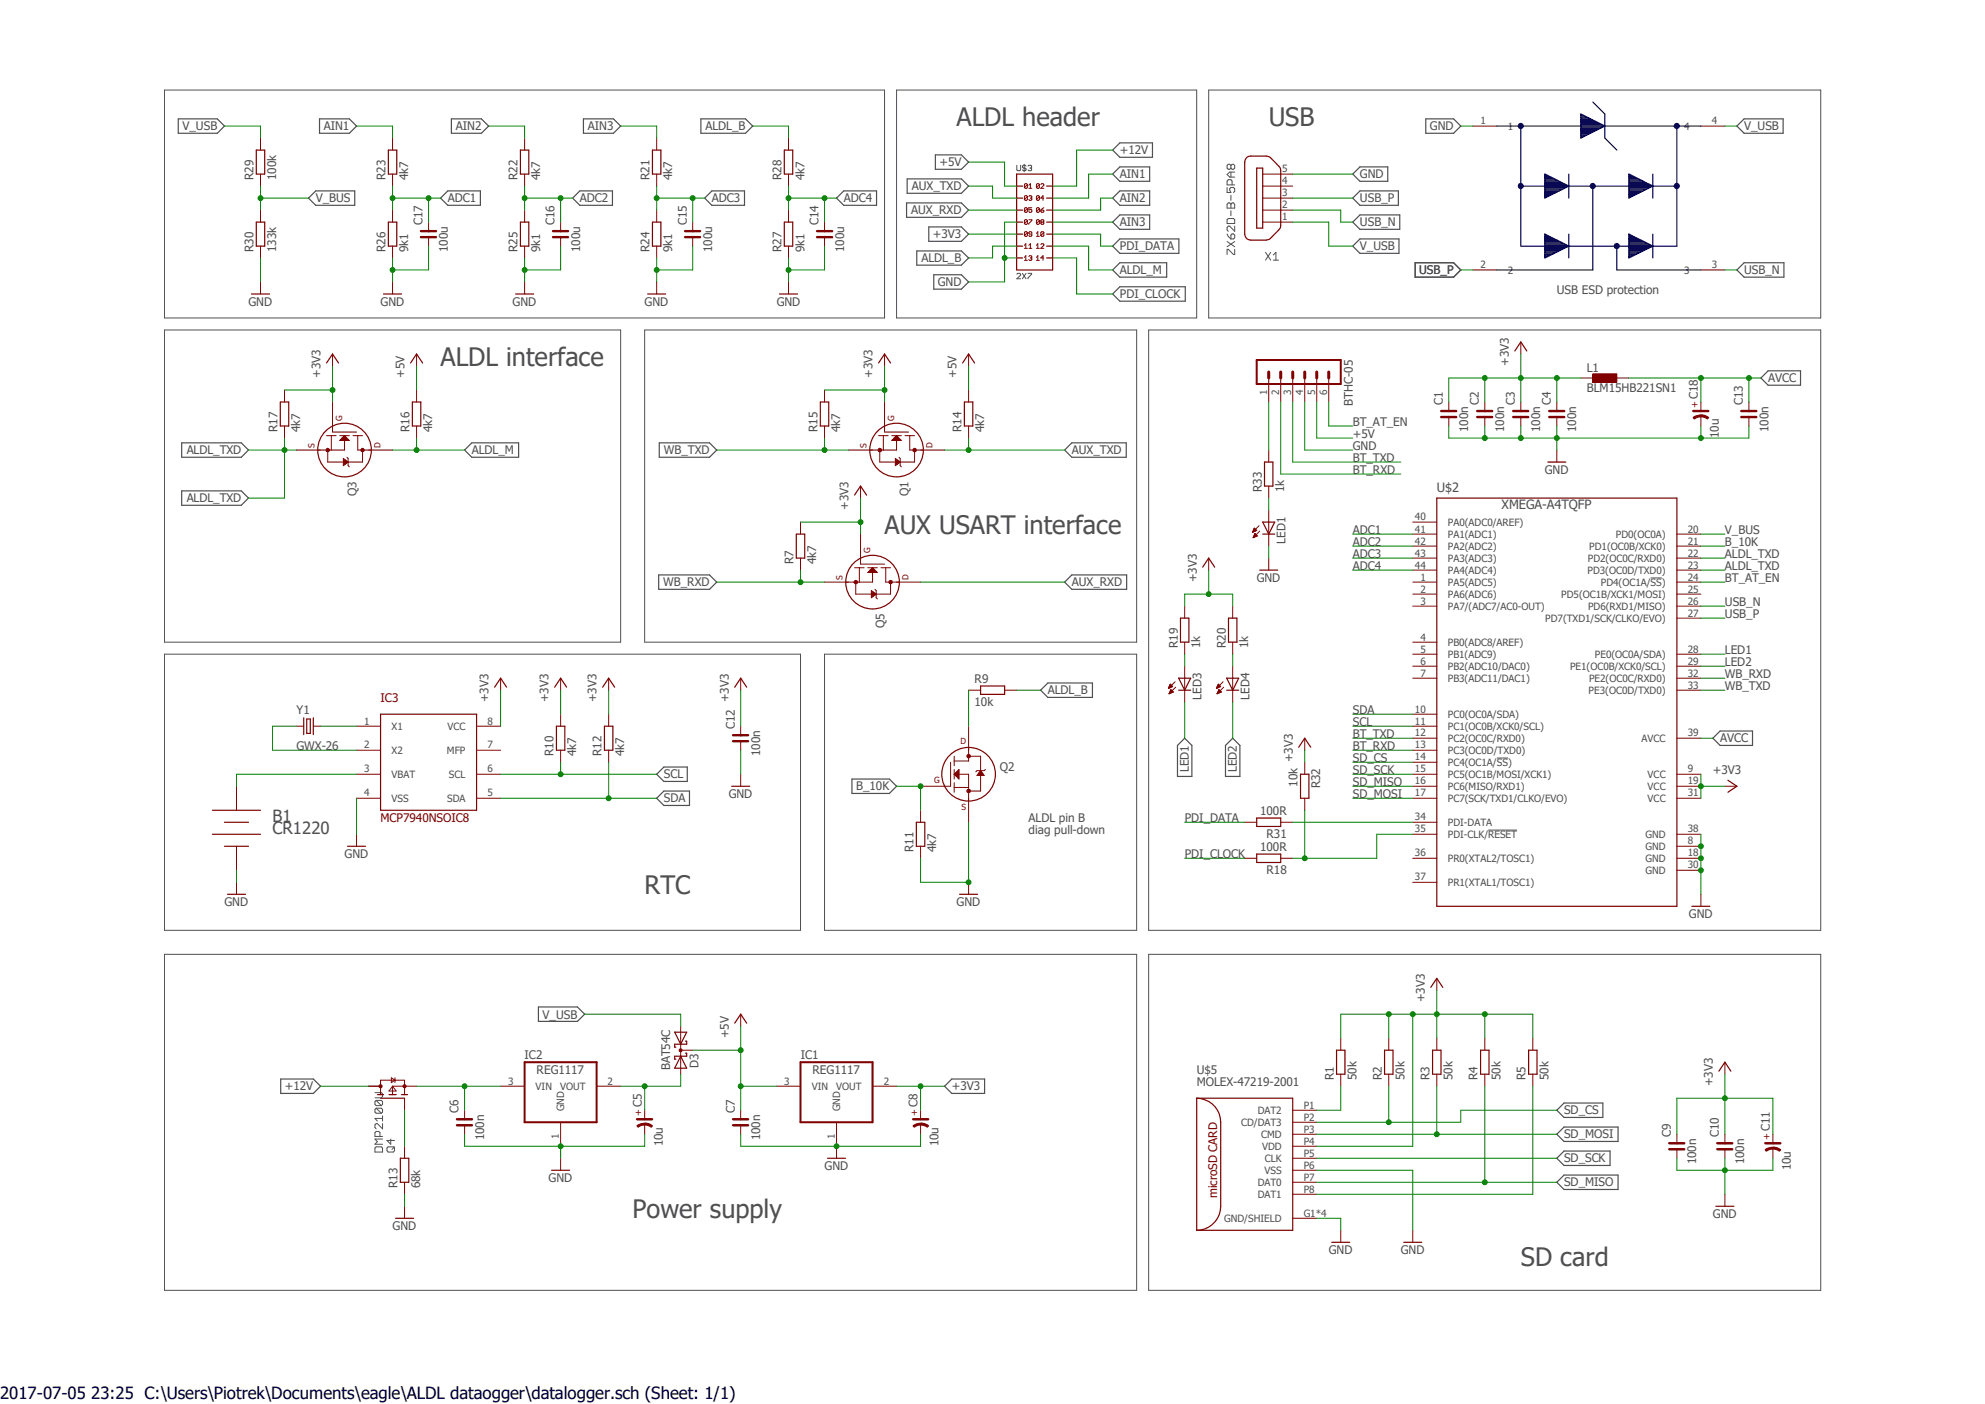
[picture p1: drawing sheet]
<svg xmlns="http://www.w3.org/2000/svg" width="420mm" height="297mm" viewBox="0 0 420 297" stroke-linecap="round" stroke-linejoin="round" font-family="sans-serif">
<defs><g id="words">
<g font-size="5.4" fill="#505050">
<text x="202.4" y="26.7">ALDL header</text>
<text x="268.4" y="26.7">USB</text>
<text x="93.2" y="77.4">ALDL interface</text>
<text x="187.2" y="113">AUX USART interface</text>
<text x="136.4" y="189.2">RTC</text>
<text x="133.9" y="257.7">Power supply</text>
<text x="321.8" y="267.9">SD card</text>
</g>
<g font-size="3.6" fill="#505050">
<text x="57.7" y="173.9">B1</text>
<text x="57.7" y="176.5">CR1220</text>
</g>
<text font-size="3.6" x="0" y="296">2017-07-05 23:25 C:\Users\Piotrek\Documents\eagle\ALDL dataogger\datalogger.sch (Sheet: 1/1)</text>
<g font-size="2.7" fill="#505050">
<text x="304" y="104.1">U$2</text>
<text x="317.7" y="107.7">XMEGA-A4TQFP</text>
</g>
<g font-size="2.5" fill="#505050">
<text x="38.6" y="27.6">V_USB</text>
<text x="68.5" y="27.6">AIN1</text>
<text x="96.4" y="27.6">AIN2</text>
<text x="124.4" y="27.6">AIN3</text>
<text x="149.3" y="27.6">ALDL_B</text>
<text x="302.6" y="27.6">GND</text>
<text x="369" y="27.6">V_USB</text>
<text x="198.8" y="35.2">+5V</text>
<text x="236.9" y="32.6">+12V</text>
<text x="53.6" y="38.1" transform="rotate(-90 53.6 38.1)">R29</text>
<text x="58.4" y="38.1" transform="rotate(-90 58.4 38.1)">100k</text>
<text x="81.6" y="38.1" transform="rotate(-90 81.6 38.1)">R23</text>
<text x="86.4" y="38.1" transform="rotate(-90 86.4 38.1)">4k7</text>
<text x="109.5" y="38.1" transform="rotate(-90 109.5 38.1)">R22</text>
<text x="114.3" y="38.1" transform="rotate(-90 114.3 38.1)">4k7</text>
<text x="137.4" y="38.1" transform="rotate(-90 137.4 38.1)">R21</text>
<text x="142.2" y="38.1" transform="rotate(-90 142.2 38.1)">4k7</text>
<text x="165.4" y="38.1" transform="rotate(-90 165.4 38.1)">R28</text>
<text x="170.2" y="38.1" transform="rotate(-90 170.2 38.1)">4k7</text>
<text x="192.9" y="40.3">AUX_TXD</text>
<text x="236.9" y="37.7">AIN1</text>
<text x="287.7" y="37.7">GND</text>
<text x="66.8" y="42.8">V_BUS</text>
<text x="89.4" y="47.6" transform="rotate(-90 89.4 47.6)">C17</text>
<text x="94.7" y="42.8">ADC1</text>
<text x="117.3" y="47.6" transform="rotate(-90 117.3 47.6)">C16</text>
<text x="122.7" y="42.8">ADC2</text>
<text x="145.3" y="47.6" transform="rotate(-90 145.3 47.6)">C15</text>
<text x="150.6" y="42.8">ADC3</text>
<text x="173.2" y="47.6" transform="rotate(-90 173.2 47.6)">C14</text>
<text x="178.5" y="42.8">ADC4</text>
<text x="192.8" y="45.3">AUX_RXD</text>
<text x="236.9" y="42.8">AIN2</text>
<text x="236.9" y="47.9">AIN3</text>
<text x="287.7" y="42.8">USB_P</text>
<text x="287.7" y="47.9">USB_N</text>
<text x="53.6" y="53.3" transform="rotate(-90 53.6 53.3)">R30</text>
<text x="58.4" y="53.3" transform="rotate(-90 58.4 53.3)">133k</text>
<text x="81.6" y="53.3" transform="rotate(-90 81.6 53.3)">R26</text>
<text x="86.4" y="53.3" transform="rotate(-90 86.4 53.3)">9k1</text>
<text x="94.8" y="53.3" transform="rotate(-90 94.8 53.3)">100u</text>
<text x="109.5" y="53.3" transform="rotate(-90 109.5 53.3)">R25</text>
<text x="114.3" y="53.3" transform="rotate(-90 114.3 53.3)">9k1</text>
<text x="122.7" y="53.3" transform="rotate(-90 122.7 53.3)">100u</text>
<text x="137.4" y="53.3" transform="rotate(-90 137.4 53.3)">R24</text>
<text x="142.2" y="53.3" transform="rotate(-90 142.2 53.3)">9k1</text>
<text x="150.7" y="53.3" transform="rotate(-90 150.7 53.3)">100u</text>
<text x="165.4" y="53.3" transform="rotate(-90 165.4 53.3)">R27</text>
<text x="170.2" y="53.3" transform="rotate(-90 170.2 53.3)">9k1</text>
<text x="178.6" y="53.3" transform="rotate(-90 178.6 53.3)">100u</text>
<text x="197.4" y="50.4">+3V3</text>
<text x="236.9" y="53">PDI_DATA</text>
<text x="287.7" y="53">V_USB</text>
<text x="194.9" y="55.5">ALDL_B</text>
<text x="236.9" y="58">ALDL_M</text>
<text x="300.3" y="58">USB_P</text>
<text x="369" y="58">USB_N</text>
<text x="52.6" y="64.7">GND</text>
<text x="80.5" y="64.7">GND</text>
<text x="108.5" y="64.7">GND</text>
<text x="136.4" y="64.7">GND</text>
<text x="164.3" y="64.7">GND</text>
<text x="198.4" y="60.6">GND</text>
<text x="236.9" y="63.1">PDI_CLOCK</text>
<text x="329.4" y="62.2">USB ESD protection</text>
<text x="319.2" y="77.4" transform="rotate(-90 319.2 77.4)">+3V3</text>
<text x="67.8" y="80" transform="rotate(-90 67.8 80)">+3V3</text>
<text x="85.6" y="80" transform="rotate(-90 85.6 80)">+5V</text>
<text x="184.6" y="80" transform="rotate(-90 184.6 80)">+3V3</text>
<text x="202.4" y="80" transform="rotate(-90 202.4 80)">+5V</text>
<text x="335.8" y="82.9">BLM15HB221SN1</text>
<text x="335.8" y="78.6">L1</text>
<text x="374.1" y="80.9">AVCC</text>
<text x="286.2" y="85.9" transform="rotate(-90 286.2 85.9)">BTHC-05</text>
<text x="305.3" y="85.7" transform="rotate(-90 305.3 85.7)">C1</text>
<text x="312.9" y="85.7" transform="rotate(-90 312.9 85.7)">C2</text>
<text x="320.5" y="85.7" transform="rotate(-90 320.5 85.7)">C3</text>
<text x="328.1" y="85.7" transform="rotate(-90 328.1 85.7)">C4</text>
<text x="359.2" y="84.4" transform="rotate(-90 359.2 84.4)">C18</text>
<text x="368.8" y="85.7" transform="rotate(-90 368.8 85.7)">C13</text>
<text x="58.7" y="91.4" transform="rotate(-90 58.7 91.4)">R17</text>
<text x="63.5" y="91.4" transform="rotate(-90 63.5 91.4)">4k7</text>
<text x="86.6" y="91.4" transform="rotate(-90 86.6 91.4)">R16</text>
<text x="91.4" y="91.4" transform="rotate(-90 91.4 91.4)">4k7</text>
<text x="173" y="91.4" transform="rotate(-90 173 91.4)">R15</text>
<text x="177.8" y="91.4" transform="rotate(-90 177.8 91.4)">4k7</text>
<text x="203.5" y="91.4" transform="rotate(-90 203.5 91.4)">R14</text>
<text x="208.2" y="91.4" transform="rotate(-90 208.2 91.4)">4k7</text>
<text x="286.2" y="95.2">GND</text>
<text x="286.2" y="92.7">+5V</text>
<text x="286.2" y="90.1">BT_AT_EN</text>
<text x="310.6" y="91.4" transform="rotate(-90 310.6 91.4)">100n</text>
<text x="318.3" y="91.4" transform="rotate(-90 318.3 91.4)">100n</text>
<text x="325.9" y="91.4" transform="rotate(-90 325.9 91.4)">100n</text>
<text x="333.5" y="91.4" transform="rotate(-90 333.5 91.4)">100n</text>
<text x="363.7" y="92.7" transform="rotate(-90 363.7 92.7)">10u</text>
<text x="374.1" y="91.4" transform="rotate(-90 374.1 91.4)">100n</text>
<text x="39.5" y="96.1">ALDL_TXD</text>
<text x="99.8" y="96.1">ALDL_M</text>
<text x="140.5" y="96.1">WB_TXD</text>
<text x="226.8" y="96.1">AUX_TXD</text>
<text x="286.2" y="97.7">BT_TXD</text>
<text x="286.2" y="100.3">BT_RXD</text>
<text x="326.9" y="100.3">GND</text>
<text x="39.5" y="106.3">ALDL_TXD</text>
<text x="75.4" y="104.9" transform="rotate(-90 75.4 104.9)">Q3</text>
<text x="179.5" y="107.9" transform="rotate(-90 179.5 107.9)">+3V3</text>
<text x="192.2" y="104.9" transform="rotate(-90 192.2 104.9)">Q1</text>
<text x="267" y="104.1" transform="rotate(-90 267 104.1)">R33</text>
<text x="271.7" y="104.1" transform="rotate(-90 271.7 104.1)">1k</text>
<text x="286.2" y="113">ADC1</text>
<text x="365" y="113">V_BUS</text>
<text x="167.9" y="119.3" transform="rotate(-90 167.9 119.3)">R7</text>
<text x="172.7" y="119.3" transform="rotate(-90 172.7 119.3)">4k7</text>
<text x="272" y="115" transform="rotate(-90 272 115)">LED1</text>
<text x="286.2" y="115.5">ADC2</text>
<text x="286.2" y="118.1">ADC3</text>
<text x="365" y="118.1">ALDL_TXD</text>
<text x="365" y="115.5">B_10K</text>
<text x="140.3" y="124">WB_RXD</text>
<text x="226.8" y="124">AUX_RXD</text>
<text x="253.2" y="123.1" transform="rotate(-90 253.2 123.1)">+3V3</text>
<text x="265.9" y="123.1">GND</text>
<text x="286.2" y="120.6">ADC4</text>
<text x="365" y="120.6">ALDL_TXD</text>
<text x="365" y="123.1">BT_AT_EN</text>
<text x="365" y="130.8">USB_P</text>
<text x="365" y="128.2">USB_N</text>
<text x="187.2" y="132.9" transform="rotate(-90 187.2 132.9)">Q5</text>
<text x="249.2" y="137.1" transform="rotate(-90 249.2 137.1)">R19</text>
<text x="254" y="137.1" transform="rotate(-90 254 137.1)">1k</text>
<text x="259.3" y="137.1" transform="rotate(-90 259.3 137.1)">R20</text>
<text x="264.1" y="137.1" transform="rotate(-90 264.1 137.1)">1k</text>
<text x="365" y="143.5">WB_RXD</text>
<text x="365" y="138.4">LED1</text>
<text x="365" y="140.9">LED2</text>
<text x="103.4" y="148.5" transform="rotate(-90 103.4 148.5)">+3V3</text>
<text x="116.1" y="148.5" transform="rotate(-90 116.1 148.5)">+3V3</text>
<text x="126.2" y="148.5" transform="rotate(-90 126.2 148.5)">+3V3</text>
<text x="154.2" y="148.5" transform="rotate(-90 154.2 148.5)">+3V3</text>
<text x="206.2" y="149.3">10k</text>
<text x="206.2" y="144.5">R9</text>
<text x="221.7" y="146.9">ALDL_B</text>
<text x="254.2" y="148" transform="rotate(-90 254.2 148)">LED3</text>
<text x="264.4" y="148" transform="rotate(-90 264.4 148)">LED4</text>
<text x="365" y="146">WB_TXD</text>
<text x="62.7" y="151.1">Y1</text>
<text x="155.5" y="154.3" transform="rotate(-90 155.5 154.3)">C12</text>
<text x="286.2" y="151.1">SDA</text>
<text x="286.2" y="153.6">SCL</text>
<text x="62.7" y="158.7">GWX-26</text>
<text x="117.1" y="160" transform="rotate(-90 117.1 160)">R10</text>
<text x="121.9" y="160" transform="rotate(-90 121.9 160)">4k7</text>
<text x="127.3" y="160" transform="rotate(-90 127.3 160)">R12</text>
<text x="132.1" y="160" transform="rotate(-90 132.1 160)">4k7</text>
<text x="160.8" y="160" transform="rotate(-90 160.8 160)">100n</text>
<text x="273.5" y="161.2" transform="rotate(-90 273.5 161.2)">+3V3</text>
<text x="286.2" y="161.2">SD_CS</text>
<text x="286.2" y="156.2">BT_TXD</text>
<text x="286.2" y="158.7">BT_RXD</text>
<text x="363.9" y="157.1">AVCC</text>
<text x="140.5" y="164.7">SCL</text>
<text x="181.1" y="167.2">B_10K</text>
<text x="211.5" y="163">Q2</text>
<text x="251.5" y="163.4" transform="rotate(-90 251.5 163.4)">LED1</text>
<text x="261.7" y="163.4" transform="rotate(-90 261.7 163.4)">LED2</text>
<text x="274.5" y="166.5" transform="rotate(-90 274.5 166.5)">10k</text>
<text x="279.3" y="166.8" transform="rotate(-90 279.3 166.8)">R32</text>
<text x="286.2" y="163.8">SD_SCK</text>
<text x="286.2" y="166.3">SD_MISO</text>
<text x="362.4" y="163.8">+3V3</text>
<text x="140.5" y="169.8">SDA</text>
<text x="154.2" y="168.9">GND</text>
<text x="217.6" y="173.8">ALDL pin B</text>
<text x="250.7" y="174">PDI_DATA</text>
<text x="266.6" y="172.4">100R</text>
<text x="286.2" y="168.9">SD_MOSI</text>
<text x="217.6" y="176.5">diag pull-down</text>
<text x="268" y="177.2">R31</text>
<text x="72.9" y="181.6">GND</text>
<text x="193.3" y="180.3" transform="rotate(-90 193.3 180.3)">R11</text>
<text x="198.1" y="180.3" transform="rotate(-90 198.1 180.3)">4k7</text>
<text x="250.7" y="181.6">PDI_CLOCK</text>
<text x="266.6" y="180">100R</text>
<text x="268" y="184.8">R18</text>
<text x="47.5" y="191.7">GND</text>
<text x="202.4" y="191.7">GND</text>
<text x="357.3" y="194.3">GND</text>
<text x="114.8" y="215.5">V_USB</text>
<text x="301.5" y="212.1" transform="rotate(-90 301.5 212.1)">+3V3</text>
<text x="154.2" y="219.6" transform="rotate(-90 154.2 219.6)">+5V</text>
<text x="111" y="224.1">IC2</text>
<text x="113.5" y="227.2">REG1117</text>
<text x="141.8" y="226.4" transform="rotate(-90 141.8 226.4)">BAT54C</text>
<text x="147.8" y="226" transform="rotate(-90 147.8 226)">D3</text>
<text x="169.4" y="224.1">IC1</text>
<text x="171.9" y="227.2">REG1117</text>
<text x="253.2" y="227.2">U$5</text>
<text x="60.3" y="230.7">+12V</text>
<text x="201.4" y="230.7">+3V3</text>
<text x="253.2" y="229.8">MOLEX-47219-2001</text>
<text x="282.2" y="228.5" transform="rotate(-90 282.2 228.5)">R1</text>
<text x="287" y="228.5" transform="rotate(-90 287 228.5)">50k</text>
<text x="292.4" y="228.5" transform="rotate(-90 292.4 228.5)">R2</text>
<text x="297.1" y="228.5" transform="rotate(-90 297.1 228.5)">50k</text>
<text x="302.5" y="228.5" transform="rotate(-90 302.5 228.5)">R3</text>
<text x="307.3" y="228.5" transform="rotate(-90 307.3 228.5)">50k</text>
<text x="312.6" y="228.5" transform="rotate(-90 312.6 228.5)">R4</text>
<text x="317.5" y="228.5" transform="rotate(-90 317.5 228.5)">50k</text>
<text x="322.8" y="228.5" transform="rotate(-90 322.8 228.5)">R5</text>
<text x="327.6" y="228.5" transform="rotate(-90 327.6 228.5)">50k</text>
<text x="362.4" y="229.8" transform="rotate(-90 362.4 229.8)">+3V3</text>
<text x="97" y="235.5" transform="rotate(-90 97 235.5)">C6</text>
<text x="135.8" y="234.2" transform="rotate(-90 135.8 234.2)">C5</text>
<text x="155.5" y="235.5" transform="rotate(-90 155.5 235.5)">C7</text>
<text x="194.1" y="234.2" transform="rotate(-90 194.1 234.2)">C8</text>
<text x="330.9" y="235.8">SD_CS</text>
<text x="374.5" y="239.3" transform="rotate(-90 374.5 239.3)">C11</text>
<text x="102.4" y="241.2" transform="rotate(-90 102.4 241.2)">100n</text>
<text x="140.2" y="242.5" transform="rotate(-90 140.2 242.5)">10u</text>
<text x="160.8" y="241.2" transform="rotate(-90 160.8 241.2)">100n</text>
<text x="198.6" y="242.5" transform="rotate(-90 198.6 242.5)">10u</text>
<text x="330.9" y="245.9">SD_SCK</text>
<text x="330.9" y="240.8">SD_MOSI</text>
<text x="353.5" y="240.6" transform="rotate(-90 353.5 240.6)">C9</text>
<text x="363.7" y="240.6" transform="rotate(-90 363.7 240.6)">C10</text>
<text x="84.1" y="251.4" transform="rotate(-90 84.1 251.4)">R13</text>
<text x="88.9" y="251.4" transform="rotate(-90 88.9 251.4)">68k</text>
<text x="116.1" y="250.1">GND</text>
<text x="174.5" y="247.6">GND</text>
<text x="330.9" y="251">SD_MISO</text>
<text x="358.9" y="246.3" transform="rotate(-90 358.9 246.3)">100n</text>
<text x="369.1" y="246.3" transform="rotate(-90 369.1 246.3)">100n</text>
<text x="378.9" y="247.6" transform="rotate(-90 378.9 247.6)">10u</text>
<text x="362.4" y="257.7">GND</text>
<text x="83.1" y="260.3">GND</text>
<text x="281.1" y="265.3">GND</text>
<text x="296.4" y="265.3">GND</text>
</g>
<g font-size="2.5" fill="#800000">
<text x="80.5" y="148.5">IC3</text>
<text x="80.5" y="174">MCP7940NSOIC8</text>
<text x="257.5" y="253.5" transform="rotate(-90 257.5 253.5)">microSD CARD</text>
</g>
<g font-size="2.1" fill="#505050">
<text x="313.2" y="26.3">1</text>
<text x="319" y="27.4">1</text>
<text x="356.4" y="27.4">4</text>
<text x="362.2" y="26.3">4</text>
<text x="271.3" y="41.5">3</text>
<text x="271.3" y="39">4</text>
<text x="271.3" y="36.4">5</text>
<text x="271.3" y="46.6">1</text>
<text x="271.3" y="44.1">2</text>
<text x="313.2" y="56.8">2</text>
<text x="319" y="57.9">2</text>
<text x="356.4" y="57.9">3</text>
<text x="362.2" y="56.8">3</text>
<text x="268.1" y="83.5" transform="rotate(-90 268.1 83.5)">1</text>
<text x="270.6" y="83.5" transform="rotate(-90 270.6 83.5)">2</text>
<text x="273.2" y="83.5" transform="rotate(-90 273.2 83.5)">3</text>
<text x="275.7" y="83.5" transform="rotate(-90 275.7 83.5)">4</text>
<text x="278.3" y="83.5" transform="rotate(-90 278.3 83.5)">5</text>
<text x="280.8" y="83.5" transform="rotate(-90 280.8 83.5)">6</text>
<text x="299.4" y="112.6">41</text>
<text x="299.4" y="110.1">40</text>
<text x="306.3" y="113.7">PA1(ADC1)</text>
<text x="306.3" y="111.2">PA0(ADC0/AREF)</text>
<text x="341.9" y="113.7">PD0(OC0A)</text>
<text x="357.1" y="112.6">20</text>
<text x="299.4" y="117.7">43</text>
<text x="299.4" y="115.2">42</text>
<text x="306.3" y="118.8">PA3(ADC3)</text>
<text x="306.3" y="116.3">PA2(ADC2)</text>
<text x="336" y="118.8">PD2(OC0C/RXD0)</text>
<text x="336.3" y="116.3">PD1(OC0B/XCK0)</text>
<text x="357.1" y="115.2">21</text>
<text x="357.1" y="117.7">22</text>
<text x="299.4" y="120.3">44</text>
<text x="300.5" y="122.8">1</text>
<text x="300.5" y="125.3">2</text>
<text x="306.3" y="121.4">PA4(ADC4)</text>
<text x="306.3" y="123.9">PA5(ADC5)</text>
<text x="335.9" y="121.4">PD3(OC0D/TXD0)</text>
<text x="338.7" y="123.9">PD4(OC1A/SS)</text>
<text x="357.1" y="122.8">24</text>
<text x="357.1" y="125.3">25</text>
<text x="357.1" y="120.3">23</text>
<text x="300.5" y="127.9">3</text>
<text x="306.3" y="126.4">PA6(ADC6)</text>
<text x="306.3" y="129">PA7/(ADC7/AC0-OUT)</text>
<text x="326.9" y="131.5">PD7(TXD1/SCK/CLKO/EVO)</text>
<text x="330.3" y="126.4">PD5(OC1B/XCK1/MOSI)</text>
<text x="336" y="129">PD6(RXD1/MISO)</text>
<text x="357.1" y="130.4">27</text>
<text x="357.1" y="127.9">26</text>
<text x="300.5" y="135.5">4</text>
<text x="306.3" y="136.6">PB0(ADC8/AREF)</text>
<text x="300.5" y="138">5</text>
<text x="300.5" y="140.6">6</text>
<text x="300.5" y="143.1">7</text>
<text x="306.3" y="139.2">PB1(ADC9)</text>
<text x="306.3" y="141.7">PB2(ADC10/DAC0)</text>
<text x="332.2" y="141.7">PE1(OC0B/XCK0/SCL)</text>
<text x="337.4" y="139.2">PE0(OC0A/SDA)</text>
<text x="357.1" y="143.1">32</text>
<text x="357.1" y="140.6">29</text>
<text x="357.1" y="138">28</text>
<text x="306.3" y="144.2">PB3(ADC11/DAC1)</text>
<text x="336.1" y="146.8">PE3(OC0D/TXD0)</text>
<text x="336.2" y="144.2">PE2(OC0C/RXD0)</text>
<text x="357.1" y="145.7">33</text>
<text x="77" y="153.3">1</text>
<text x="82.8" y="154.4">X1</text>
<text x="94.7" y="154.4">VCC</text>
<text x="103.2" y="153.3">8</text>
<text x="299.4" y="153.3">11</text>
<text x="299.4" y="150.7">10</text>
<text x="299.4" y="155.8">12</text>
<text x="306.3" y="154.4">PC1(OC0B/XCK0/SCL)</text>
<text x="306.3" y="151.8">PC0(OC0A/SDA)</text>
<text x="357.1" y="155.8">39</text>
<text x="77" y="158.3">2</text>
<text x="82.8" y="159.5">X2</text>
<text x="94.6" y="159.5">MFP</text>
<text x="103.2" y="158.3">7</text>
<text x="299.4" y="158.3">13</text>
<text x="299.4" y="160.9">14</text>
<text x="306.3" y="156.9">PC2(OC0C/RXD0)</text>
<text x="306.3" y="159.5">PC3(OC0D/TXD0)</text>
<text x="347.3" y="156.9">AVCC</text>
<text x="77" y="163.4">3</text>
<text x="82.8" y="164.5">VBAT</text>
<text x="95" y="164.5">SCL</text>
<text x="103.2" y="163.4">6</text>
<text x="299.4" y="163.4">15</text>
<text x="299.4" y="165.9">16</text>
<text x="306.3" y="162">PC4(OC1A/SS)</text>
<text x="306.3" y="164.5">PC5(OC1B/MOSI/XCK1)</text>
<text x="306.3" y="167.1">PC6(MISO/RXD1)</text>
<text x="348.6" y="164.5">VCC</text>
<text x="348.6" y="167.1">VCC</text>
<text x="357.1" y="163.4">9</text>
<text x="357.1" y="165.9">19</text>
<text x="77" y="168.5">4</text>
<text x="82.8" y="169.6">VSS</text>
<text x="94.6" y="169.6">SDA</text>
<text x="103.2" y="168.5">5</text>
<text x="299.4" y="168.5">17</text>
<text x="299.4" y="173.6">34</text>
<text x="306.3" y="169.6">PC7(SCK/TXD1/CLKO/EVO)</text>
<text x="348.6" y="169.6">VCC</text>
<text x="357.1" y="168.5">31</text>
<text x="299.4" y="176.1">35</text>
<text x="306.3" y="177.2">PDI-CLK/RESET</text>
<text x="306.3" y="174.7">PDI-DATA</text>
<text x="348.2" y="177.2">GND</text>
<text x="348.2" y="179.8">GND</text>
<text x="357.1" y="176.1">38</text>
<text x="357.1" y="178.6">8</text>
<text x="299.4" y="181.2">36</text>
<text x="306.3" y="182.3">PR0(XTAL2/TOSC1)</text>
<text x="348.2" y="182.3">GND</text>
<text x="348.2" y="184.9">GND</text>
<text x="357.1" y="181.2">18</text>
<text x="357.1" y="183.7">30</text>
<text x="299.4" y="186.3">37</text>
<text x="306.3" y="187.4">PR1(XTAL1/TOSC1)</text>
<text x="107.5" y="229.4">3</text>
<text x="113.3" y="230.5">VIN</text>
<text x="118.5" y="230.5">VOUT</text>
<text x="128.6" y="229.4">2</text>
<text x="165.9" y="229.4">3</text>
<text x="171.7" y="230.5">VIN</text>
<text x="176.9" y="230.5">VOUT</text>
<text x="187" y="229.4">2</text>
<text x="119.4" y="235.1" transform="rotate(-90 119.4 235.1)">GND</text>
<text x="177.8" y="235.1" transform="rotate(-90 177.8 235.1)">GND</text>
<text x="262.6" y="238.2">CD/DAT3</text>
<text x="266.1" y="235.6">DAT2</text>
<text x="275.8" y="234.5">P1</text>
<text x="275.8" y="237.1">P2</text>
<text x="275.8" y="239.6">P3</text>
<text x="118.2" y="240.9" transform="rotate(-90 118.2 240.9)">1</text>
<text x="176.7" y="240.9" transform="rotate(-90 176.7 240.9)">1</text>
<text x="266.8" y="240.7">CMD</text>
<text x="267" y="243.2">VDD</text>
<text x="267.6" y="245.8">CLK</text>
<text x="275.8" y="242.1">P4</text>
<text x="275.8" y="244.7">P5</text>
<text x="266.1" y="250.9">DAT0</text>
<text x="267.5" y="248.3">VSS</text>
<text x="275.8" y="247.2">P6</text>
<text x="275.8" y="249.8">P7</text>
<text x="266.1" y="253.4">DAT1</text>
<text x="275.8" y="252.3">P8</text>
<text x="275.8" y="257.4">G1*4</text>
<text x="259" y="258.5">GND/SHIELD</text>
</g>
<g font-size="2" fill="#800000">
<text x="359.2" y="86.3" transform="rotate(-90 359.2 86.3)">+</text>
<text x="135.8" y="236.1" transform="rotate(-90 135.8 236.1)">+</text>
<text x="194.1" y="236.1" transform="rotate(-90 194.1 236.1)">+</text>
<text x="374.5" y="241.2" transform="rotate(-90 374.5 241.2)">+</text>
</g>
<g font-size="1.8" fill="#800000">
<text x="72.4" y="89.1" transform="rotate(-90 72.4 89.1)">G</text>
<text x="189.2" y="89.1" transform="rotate(-90 189.2 89.1)">G</text>
<text x="66.5" y="94.7" transform="rotate(-90 66.5 94.7)">S</text>
<text x="80.5" y="94.7" transform="rotate(-90 80.5 94.7)">D</text>
<text x="183.3" y="94.7" transform="rotate(-90 183.3 94.7)">S</text>
<text x="197.3" y="94.7" transform="rotate(-90 197.3 94.7)">D</text>
<text x="184.1" y="117.1" transform="rotate(-90 184.1 117.1)">G</text>
<text x="178.3" y="122.6" transform="rotate(-90 178.3 122.6)">S</text>
<text x="192.2" y="122.6" transform="rotate(-90 192.2 122.6)">D</text>
<text x="203.2" y="157.4">D</text>
<text x="197.7" y="165.6">G</text>
<text x="203.5" y="171.4">S</text>
</g>
</g></defs>
<path d="M34.7 18.9l350.7 254.2M385.4 18.9l-350.7 254.2" fill="none" stroke="#fff" stroke-width=".21"/>
<g fill="none" stroke="#505050" stroke-width=".21">
<path d="M34.8 19h152.4v48.3h-152.4zM189.7 19h63.5v48.3h-63.5zM255.7 19h129.5v48.3h-129.5zM215.1 35v.9l.2 .2 .6-.2v-.9M216.7 34.8v1.5M217.1 35.1l-.2-.1-.6 .1 .2 .5h.4l.2 .1-.2 .4-.6-.2M217.5 35.1l.2-.1h.4l.2 .1-.2 .5M217.9 35.6h.2M218.1 35.6l.2 .1-.2 .4h-.4l-.2-.2M259.6 39.7v1h.8l-.2-.5v-.3l.2-.2h.6l.2 .2v.6l-.2 .2M260.4 35l-.2-.2h-.3l-.3 .2v.6l.3 .2h.3l.2-.2M260.4 35l.3-.2h.3l.2 .2v.6l-.2 .2h-.3l-.3-.2"/>
<path d="M260.4 35v.6M260.4 36.4v1.1M260.7 39.1v-.8l-.3-.3h-.5l-.3 .3v.8h1.6M261.2 36.4h-1l-.6 .5 .6 .6h1M215.1 58l.2-.2 .6 .2v.2l-.8 .8h.8M216.3 57.8l.8 1.2M217.1 57.8l-.8 1.2M217.5 57.8h.8l-.8 1.2M259.6 51.1l1.6 1.1M259.6 49.5l.3 .5 .5 .5M259.9 42.9h.3l.2 .3 .3-.3h.3l.2 .3v.8h-1.6v-.8zM259.9 46.2h1.1l.2 .3v.8h-1.6v-.8z"/>
<path d="M260.4 49.7l.3-.2h.3l.2 .2v.6l-.2 .2h-.6zM260.4 41.3v1.1M260.4 43.2v.8M260.4 44.6v1M261.2 47.8v1.1l-1-1.1h-.3l-.3 .3v.5l.3 .3M261.2 52.7v1.1h-.2l-1.1-1.1h-.3v1.1M261.2 51.1l-1.6 1.1M267.8 53.4l1.1 1.6M268.9 53.4l-1.1 1.6M269.4 53.9l.6-.5v1.6M269.4 55h1.1M34.8 69.8h96.5v66h-96.5z"/>
<path d="M136.4 69.8h104.1v66h-104.1zM243 69.8h142.2v127h-142.2zM34.8 138.4h134.6v58.4h-134.6zM174.5 138.4h66v58.4h-66zM349.2 122.3h2.4M314.9 175.6h6.1M316.7 160.4h2.4M34.8 201.9h205.7v71.1h-205.7zM243 201.9h142.2v71.1h-142.2zM79.3 231.1h1.4l.2 .3v.5l-.2 .3h-1.4M79.6 232.8h1.1l.2 .2v.6l-.2 .3M79.6 234.4h1.1l.2 .3v.5l-.2 .3"/>
<path d="M79.6 232.8l-.3 .2v.6l.3 .3h1.1M79.6 234.4l-.3 .3v.5l.3 .3h1.1M79.6 234.4l1.1 1.1M79.6 232.8l1.1 1.1M80.9 236.1v1.1M80.9 237.7v1.1l-1.1-1.1h-.2l-.3 .3v.5l.3 .3M80.9 236.6h-1.6l.5 .6M79.3 242.9l.3-.3h1.1l.2 .3v.8h-1.6zM80.4 240.4v-.8l-.3-.2h-.5l-.3 .2v.8h1.6M80.9 241h-1.6l.5 .5-.5 .6h1.6M81.9 242.9l.2-.3h1.1l.3 .3v.5l-.3 .3h-1.1l-.2-.3zM82.7 241v1.1l-.8-.8h1.6"/>
<path d="M83.5 242.6l-.6 .6"/>
</g>
<g fill="none" stroke="#505050" stroke-width=".25">
<path d="M37.7 25.1h8.3l1.5 1.6-1.5 1.5h-8.3zM67.6 25.1h6.3l1.5 1.6-1.5 1.5h-6.3zM95.5 25.1h6.4l1.5 1.6-1.5 1.5h-6.4zM123.4 25.1h6.4l1.5 1.6-1.5 1.5h-6.4zM148.3 25.1h9.4l1.6 1.6-1.6 1.5h-9.4zM191.9 37.8h11.5l1.5 1.6-1.5 1.5h-11.5zM197.9 32.8h5.5l1.5 1.5-1.5 1.5h-5.5zM235.4 36.8l1.5-1.5h6.3v3.1h-6.3zM235.4 31.7l1.5-1.5h6.9v3.1h-6.9zM286.2 36.8l1.5-1.5h5.9v3.1h-5.9zM301.7 25.1h5.9l1.5 1.6-1.5 1.5h-5.9zM367.5 26.7l1.5-1.6h8.3v3.1h-8.3z"/>
<path d="M66.8 40.4h8.3v3h-8.3l-1.5-1.5zM94.7 40.4h6.9v3h-6.9l-1.5-1.5zM122.7 40.4h6.9v3h-6.9l-1.5-1.5zM149.1 41.9l1.5-1.5h6.9v3h-6.9zM178.5 40.4h7v3h-7l-1.5-1.5zM191.8 42.9h11.6l1.5 1.5-1.5 1.6h-11.6zM194 53.1h9.4l1.5 1.5-1.5 1.5h-9.4zM196.5 48h6.9l1.5 1.5-1.5 1.6h-6.9zM197.6 58.1h5.8l1.5 1.5-1.5 1.6h-5.8zM235.4 57.1l1.5-1.5h9.9v3h-9.9zM235.4 41.9l1.5-1.5h6.3v3h-6.3zM236.9 45.5h6.3v3h-6.3l-1.5-1.5z"/>
<path d="M236.9 50.5h12.5v3.1h-12.5l-1.5-1.5zM286.2 41.9l1.5-1.5h8.2v3h-8.2zM287.7 45.5h8.5v3h-8.5l-1.5-1.5zM287.7 50.5h8.3v3.1h-8.3l-1.5-1.5zM299.4 55.6h8.2l1.5 1.5-1.5 1.5h-8.2zM367.5 57.1l1.5-1.5h8.4v3h-8.4zM235.4 62.2l1.5-1.5h13.9v3h-13.9zM372.6 80l1.5-1.6h6.9v3.1h-6.9zM38.4 93.7h12.7l1.5 1.5-1.5 1.5h-12.7zM98.3 95.2l1.5-1.5h9.9v3h-9.9zM139.5 93.7h10.6l1.5 1.5-1.5 1.5h-10.6zM226.8 93.7h11.5v3h-11.5l-1.5-1.5z"/>
<path d="M38.4 103.8h12.7l1.5 1.6-1.5 1.5h-12.7zM139.4 121.6h10.7l1.5 1.5-1.5 1.6h-10.7zM225.3 123.1l1.5-1.5h11.6v3.1h-11.6zM220.2 146l1.5-1.5h9.4v3h-9.4zM250.7 156.2l1.5 1.5v6.6h-3.1v-6.6zM259.3 157.7l1.5-1.5 1.5 1.5v6.6h-3zM362.4 156.2l1.5-1.6h6.9v3.1h-6.9zM138.9 168.9l1.6-1.6h5.4v3.1h-5.4zM138.9 163.8l1.6-1.5h4.9v3h-4.9zM180.3 164.8h7.9l1.5 1.5-1.5 1.6h-7.9zM113.9 213h8.3l1.5 1.5-1.5 1.6h-8.3zM59.4 228.3h6.9l1.5 1.5-1.5 1.5h-6.9z"/>
<path d="M199.9 229.8l1.5-1.5h6.9v3h-6.9zM329.4 234.9l1.5-1.6h8.2v3.1h-8.2zM330.9 238.4h11.4v3.1h-11.4l-1.5-1.6zM329.4 245l1.5-1.5h9.8v3h-9.8zM329.4 250.1l1.5-1.5h11.4v3h-11.4z"/>
</g>
<path d="M263.9 33.2l.7-.2h3.3l.7 .2 2 2 .4 .9v11.6l-.2 .6-2.2 2.3-.7 .2h-3.3a1.27 1.27 0 0 1-1.2-1.3v-15.2v-.4zM265.9 35.6h1.3v12.7h-1.3zM45 171.4h10.1M45 176.5h10.1M47.5 173.9h5.1M47.5 179h5.1M358 191.7h3.8" fill="none" stroke="#800000" stroke-width=".25"/>
<g fill="none" stroke="#800000" stroke-width=".21">
<path d="M267.2 39.4h6.3M267.2 36.8h6.3M267.2 47h6.3M267.2 44.4h6.3M267.2 41.9h6.3M50 166.3v5.1M50 179v5.1M359.9 189.2v2.5M164.3 229.8h5.1M177 237.4v5.1M184.6 229.8h5.1M194.8 234.9v1.9"/>
<path d="M194.8 237.8v2.1"/>
</g>
<path d="M169.4 224.7h15.2v12.7h-15.2z" fill="none" stroke="#800000" stroke-width=".42"/>
<path d="M193.2 236.8h3.2" fill="none" stroke="#800000" stroke-width=".51"/>
<path d="M194.8 237.6a2.4 2.4 0 0 1 1.7 .6l-.3 .3-.9-.5h-.5z" fill-rule="evenodd" fill="#800000"/>
<path d="M194.8 237.6a2.4 2.4 0 0 1 1.7 .6l-.3 .3-.9-.5h-.5z" fill="none" stroke="#800000" stroke-width=".21"/>
<path d="M193.2 238.2l.7-.5 .9-.1v.4h-.5l-.9 .5z" fill-rule="evenodd" fill="#800000"/>
<g fill="none" stroke="#800000" stroke-width=".21">
<path d="M306.5 85v2M306.5 88.2v1.9M314.2 85v2M314.2 88.2v1.9M321.8 85v2M321.8 88.2v1.9M329.4 85v2M329.4 88.2v1.9M283.7 219.6v2.6M293.8 219.6v2.6M304 219.6v2.6M314.2 219.6v2.6"/>
<path d="M324.3 219.6v2.6M156.7 234.9v1.9M156.7 238v1.9M193.2 238.2l.7-.5 .9-.1v.4h-.5l-.9 .5zM283.7 227.2v2.6M293.8 227.2v2.6M304 227.2v2.6M314.2 227.2v2.6M324.3 227.2v2.6M354.8 239.9v2M365 239.9v2M375.1 239.9v2"/>
<path d="M177 242.5v2.5M354.8 243.1v1.9M365 243.1v1.9M375.1 242.9v2.1"/>
</g>
<g fill="none" stroke="#800000" stroke-width=".51">
<path d="M304.9 87h3.2M304.9 88.2h3.2M312.5 87h3.2M312.5 88.2h3.2M320.2 87h3.1M320.2 88.2h3.1M327.8 87h3.2M327.8 88.2h3.2M155.1 236.8h3.2M155.1 238h3.2M353.2 241.9h3.2M353.2 243.1h3.2"/>
<path d="M363.3 241.9h3.2M363.3 243.1h3.2M373.5 241.9h3.2"/>
</g>
<path d="M282.8 222.2h1.8v5h-1.8zM292.9 222.2h1.8v5h-1.8zM303.1 222.2h1.8v5h-1.8zM313.3 222.2h1.7v5h-1.7zM323.4 222.2h1.8v5h-1.8zM175.1 245h3.8" fill="none" stroke="#800000" stroke-width=".25"/>
<path d="M375.1 242.7a2.39 2.39 0 0 1 1.7 .5l-.3 .3-.9-.4h-.5z" fill-rule="evenodd" fill="#800000"/>
<path d="M375.1 242.7a2.39 2.39 0 0 1 1.7 .5l-.3 .3-.9-.4h-.5z" fill="none" stroke="#800000" stroke-width=".21"/>
<path d="M373.7 243l1.4-.3v.4h-.5l-.9 .4-.2-.3z" fill-rule="evenodd" fill="#800000"/>
<g fill="none" stroke="#800000" stroke-width=".21">
<path d="M329.4 95.2v2.5M298.9 118.1h5.1M298.9 113h5.1M298.9 115.5h5.1M298.9 110.4h5.1M354.8 118.1h5.1M354.8 113h5.1M354.8 115.5h5.1M298.9 120.6h5.1M298.9 123.1h5.1M298.9 138.4h5.1M298.9 125.7h5.1"/>
<path d="M298.9 128.2h5.1M298.9 135.8h5.1M354.8 120.6h5.1M354.8 123.1h5.1M354.8 138.4h5.1M354.8 125.7h5.1M354.8 128.2h5.1M354.8 130.8h5.1M204.9 146h2.6M212.6 146h2.5M298.9 153.6h5.1M298.9 156.2h5.1"/>
<path d="M298.9 140.9h5.1M298.9 151.1h5.1M298.9 143.5h5.1M298.9 158.7h5.1M354.8 156.2h5.1M354.8 140.9h5.1M354.8 143.5h5.1M354.8 146h5.1M194.8 171.4v2.5M194.8 179v2.6M298.9 176.5h5.1M298.9 163.8h5.1"/>
<path d="M298.9 161.2h5.1M298.9 166.3h5.1M298.9 168.9h5.1M298.9 173.9h5.1M354.8 176.5h5.1M354.8 163.8h5.1M354.8 179h5.1M354.8 166.3h5.1M354.8 168.9h5.1M50 186.6v2.6M298.9 181.6h5.1M298.9 186.6h5.1"/>
<path d="M354.8 181.6h5.1M354.8 184.1h5.1M105.9 229.8h5.1M118.6 237.4v5.1M126.2 229.8h5.1M136.4 234.9v1.9M136.4 237.8v2.1M365 252.6v2.6M373.7 243l1.4-.3v.4h-.5l-.9 .4-.2-.3z"/>
</g>
<path d="M327.5 97.7h3.8M304 105.4h50.8v86.3h-50.8zM207.5 145.1h5.1v1.8h-5.1zM193.9 173.9h1.8v5.1h-1.8zM48.1 189.2h3.8M363.1 255.2h3.8" fill="none" stroke="#800000" stroke-width=".25"/>
<path d="M111 224.7h15.2v12.7h-15.2z" fill="none" stroke="#800000" stroke-width=".42"/>
<path d="M134.8 236.8h3.2" fill="none" stroke="#800000" stroke-width=".51"/>
<path d="M136.4 237.6a2.22 2.22 0 0 1 1.6 .6l-.2 .3-.9-.5h-.5z" fill-rule="evenodd" fill="#800000"/>
<path d="M136.4 237.6a2.22 2.22 0 0 1 1.6 .6l-.2 .3-.9-.5h-.5z" fill="none" stroke="#800000" stroke-width=".21"/>
<path d="M134.7 238.2a2.44 2.44 0 0 1 1.7-.6v.4h-.5l-.9 .5z" fill-rule="evenodd" fill="#800000"/>
<g fill="none" stroke="#800000" stroke-width=".21">
<path d="M185.9 92.2h2M186.1 95.2v2.5h3.7M186.9 92.2v3M187.2 90.1v1.3h5M188.7 92.2h2M188.7 93.2l1-1 1 1zM189.2 92.7h.2M189.4 97l1.1 .7-1.1 .8zM189.7 93.2v2h-5.6M190.2 96.7l.3 .3v1.5l.2 .3M191.5 92.2h2M192.5 92.2v3h2.8"/>
<path d="M193.5 95.2v2.5h-3.3M98.3 234.9v1.9M98.3 238v1.9M134.7 238.2a2.44 2.44 0 0 1 1.7-.6v.4h-.5l-.9 .5zM118.6 245v2.6"/>
</g>
<path d="M189.4 92.7l.3-.3 .2 .3M96.7 236.8h3.2M96.7 238h3.2" fill="none" stroke="#800000" stroke-width=".51"/>
<g fill="none" stroke="#800000" stroke-width=".25">
<path d="M116.7 247.6h3.8"/>
<circle cx="189.7" cy="95.2" r="5.7"/>
</g>
<path d="M189.3 92.8h.8" fill="none" stroke="#800000" stroke-width=".38"/>
<path d="M188.9 93h1.6M189.2 92.9h1M189.6 97.2v1.1M189.8 97.4v.7l.4-.4h-.4M189.9 97.5l.2 .1" fill="none" stroke="#800000" stroke-width=".34"/>
<path d="M193.3 95l.2-.2 .3 .2v.5h-.5l-.2-.3z" fill-rule="evenodd" fill="#800000"/>
<path d="M193.3 95l.2-.2 .3 .2v.5h-.5l-.2-.3z" fill="none" stroke="#800000" stroke-width=".21"/>
<path d="M185.9 95l.2-.2 .3 .2v.5h-.5l-.1-.3z" fill-rule="evenodd" fill="#800000"/>
<g fill="none" stroke="#800000" stroke-width=".21">
<path d="M179.5 95.2h5.1M185.9 95l.2-.2 .3 .2v.5h-.5l-.1-.3zM187.2 85v5.1M194.8 95.2h5.1M201.9 160v2M204.9 158.2v2.8h-3M204.9 160h2.6v3.3M201.1 161.2v5.1h-1.2M201.9 162.8v2M201.9 165.6v2M201.9 163.8l1-1v2zM201.9 166.6h3"/>
<path d="M202.4 164v.3M202.9 163.8h2v5.6M207.5 163.7v3.6h-2.6M207.5 163l.7 1h-1.5zM208.5 162.8l-.3 .2h-1.5l-.2 .3"/>
</g>
<path d="M202.4 163.5l-.3 .3 .3 .2" fill="none" stroke="#800000" stroke-width=".51"/>
<path d="M202.5 163.4v.8" fill="none" stroke="#800000" stroke-width=".38"/>
<path d="M202.6 163.3v1M202.8 163v1.5M207 163.9h1M207.1 163.7h.8l-.4-.4v.4M207.3 163.4l-.1 .1" fill="none" stroke="#800000" stroke-width=".34"/>
<circle cx="204.9" cy="163.8" r="5.7" fill="none" stroke="#800000" stroke-width=".25"/>
<path d="M204.7 159.7h.5v.5l-.3 .2-.2-.2-.1-.2z" fill-rule="evenodd" fill="#800000"/>
<path d="M204.7 159.7h.5v.5l-.3 .2-.2-.2-.1-.2z" fill="none" stroke="#800000" stroke-width=".21"/>
<path d="M204.7 167h.5v.6l-.3 .1-.2-.1-.1-.3z" fill-rule="evenodd" fill="#800000"/>
<g fill="none" stroke="#800000" stroke-width=".21">
<path d="M69.1 92.2h2M69.3 95.2v2.5h3.7M70.1 92.2v3M70.4 90.1v1.3h5M71.9 92.2h2M72.4 92.7h.2M72.6 97l1.1 .7-1.1 .8zM72.9 92.2l1 1h-2zM72.9 93.2v2h-5.6M73.4 96.7l.3 .3v1.5l.2 .3M74.7 92.2h2M75.7 92.2v3h2.8"/>
<path d="M76.7 95.2v2.5h-3.3M174.5 82.5v2.5M174.5 90.1v2.6M204.9 82.5v2.5M204.9 90.1v2.6M204.9 153.6v5.1M194.8 166.3h5.1M204.7 167h.5v.6l-.3 .1-.2-.1-.1-.3zM204.9 168.9v5"/>
</g>
<g fill="none" stroke="#800000" stroke-width=".25">
<path d="M173.6 85h1.7v5.1h-1.7zM204 85h1.8v5.1h-1.8z"/>
<circle cx="72.9" cy="95.2" r="5.7"/>
</g>
<path d="M72.6 92.7l.3-.3 .3 .3" fill="none" stroke="#800000" stroke-width=".51"/>
<path d="M72.5 92.8h.8" fill="none" stroke="#800000" stroke-width=".38"/>
<path d="M72.1 93h1.6M72.4 92.9h1M72.8 97.2v1.1M73 97.4v.7l.4-.4h-.4M73.2 97.5l.1 .1" fill="none" stroke="#800000" stroke-width=".34"/>
<path d="M76.5 95l.2-.2 .3 .2 .1 .2-.1 .3h-.5l-.2-.3z" fill-rule="evenodd" fill="#800000"/>
<path d="M76.5 95l.2-.2 .3 .2 .1 .2-.1 .3h-.5l-.2-.3z" fill="none" stroke="#800000" stroke-width=".21"/>
<path d="M69.1 95l.2-.2 .3 .2 .1 .2-.1 .3h-.5l-.1-.3z" fill-rule="evenodd" fill="#800000"/>
<g fill="none" stroke="#800000" stroke-width=".21">
<path d="M83.1 29.2v2.5M83.1 36.8v2.6M111 29.2v2.5M111 36.8v2.6M166.8 29.2v2.5M166.8 36.8v2.6M311.6 26.7h5.1M359.9 26.7h5.1M83.1 59.6v2.6M111 59.6v2.6M138.9 59.6v2.6M166.8 44.4v2.6"/>
<path d="M166.8 52.1v2.5M166.8 59.6v2.6M311.6 57.1h5.1M359.9 57.1h5.1M60.2 82.5v2.5M60.2 90.1v2.6M62.7 95.2h5.1M69.1 95l.2-.2 .3 .2 .1 .2-.1 .3h-.5l-.1-.3zM70.4 85v5.1M78 95.2h5.1M88.1 82.5v2.5M88.1 90.1v2.6"/>
<path d="M250.7 128.2v2.6M250.7 135.8v2.6M260.8 128.2v2.6M260.8 135.8v2.6M62.7 153.6h1.6M66.3 153.6h1.5M75.4 153.6h5.1M75.4 158.7h5.1M100.8 153.6h5.1M100.8 158.7h5.1M118.6 151.1v2.5M118.6 158.7v2.5"/>
<path d="M128.8 151.1v2.5M128.8 158.7v2.5M156.7 153.6v1.9M156.7 156.8v1.9M75.4 163.8h5.1M75.4 168.9h5.1M75.4 176.5v2.5M100.8 163.8h5.1M100.8 168.9h5.1M156.7 163.8v2.5M204.9 186.6v2.6M144 219.6v5.1"/>
</g>
<g fill="none" stroke="#800000" stroke-width=".25">
<path d="M82.2 31.7h1.7v5.1h-1.7zM110.1 31.7h1.8v5.1h-1.8zM165.9 31.7h1.8v5.1h-1.8zM165.9 47h1.8v5.1h-1.8zM81.2 62.2h3.8M109.1 62.2h3.8M137 62.2h3.8M164.9 62.2h3.8M59.3 85h1.8v5.1h-1.8zM87.2 85h1.8v5.1h-1.8zM249.8 130.8h1.7v5h-1.7zM259.9 130.8h1.8v5h-1.8z"/>
<path d="M64.3 151.8v3.6M64.9 152.1h.8v3.1h-.8zM66.3 151.8v3.6M80.5 151.1h20.3v20.3h-20.3zM117.7 153.6h1.8v5.1h-1.8zM127.9 153.6h1.8v5.1h-1.8zM73.5 179h3.8M154.8 166.3h3.8M203 189.2h3.8M142.7 218.4h2.6l-1.3 2.5zM144 223.4l1.3 2.6h-2.6zM145 220.3h.3v.6h-2.6v.6h.3"/>
<path d="M145 222.8h.3v.6h-2.6v.7h.3"/>
</g>
<path d="M155.1 155.5h3.2M155.1 156.8h3.2" fill="none" stroke="#800000" stroke-width=".51"/>
<path d="M143.8 222h.4v.4h-.4z" fill-rule="evenodd" fill="#800000"/>
<path d="M144 217.1v2.5M143.8 222h.4v.4h-.4zM144 224.7v2.5M144 222.2h2.6" fill="none" stroke="#800000" stroke-width=".21"/>
<path d="M337 79.1h5.1v1.8h-5.1z" fill-rule="evenodd" fill="#800000"/>
<g fill="none" stroke="#800000" stroke-width=".21">
<path d="M334.5 80h2.5M337 79.1h5.1v1.8h-5.1zM342.1 80h2.5M370 85v2M370 88.2v1.9M247.3 145.6h.1M247.3 145.5h.3M247.3 145.4h.5M247.4 145.3h.6M247.4 145.2h.7M247.4 146.7h.1M247.4 146.6h.2"/>
<path d="M247.4 145.1h.6M247.4 146.6h.5M247.5 145h.4M247.5 146.5h.6M247.5 144.9h.3M247.5 146.4h.7M247.6 144.9h.1M247.6 146.3h.6M247.6 144.7l.5 .5-.9 .4zM247.6 144.8h.1M247.6 146.2h.5M247.6 146.1h.3"/>
<path d="M247.7 146h.2M247.7 145.9h.1M248.2 146.4l-.5-.5-.3 .9M248.2 146.4l-.8 .4M248.6 144.2l-1.4 1.4M248.8 145.4l-1.4 1.4M250.7 140.9v7.6M257.4 145.6h.1M257.5 145.5h.2M257.5 145.4h.4M257.5 145.3h.6M257.5 146.7h.1"/>
<path d="M257.6 145.2h.6M257.6 146.6h.2M257.6 145.1h.5M257.6 146.6h.4M257.6 145h.5M257.6 146.5h.6M257.7 144.9h.3M257.7 146.4h.7M257.7 144.9h.2M257.7 146.3h.6M257.8 144.8h.1M257.8 146.2h.4"/>
<path d="M257.8 144.7l.5 .5-.9 .4zM257.8 146.1h.3M257.9 146h.1M257.9 145.9h.1M258.4 146.4l-.5-.5-.4 .9M258.4 146.4l-.9 .4M258.8 144.2l-1.4 1.4M258.9 145.4l-1.4 1.4M260.8 140.9v7.6M78 229.8h2.5M80.5 231.6v-3.1h5.1v3.1M82.8 228l.8 .5-.8 .5z"/>
<path d="M83.1 229.8v1.8M83.1 229.8h2.5M83.1 229.8l.7 1h-1.5zM83.6 228v1"/>
</g>
<path d="M368.4 87h3.2M368.4 88.2h3.2" fill="none" stroke="#800000" stroke-width=".51"/>
<path d="M249.4 143.5h2.5l-1.2 2.5zM249.4 146h2.5M259.5 146h2.6M259.5 143.5h2.6l-1.3 2.5zM79.9 231.6h1.3M80.5 232.3h5.1M82.3 231.6h1.5M85 231.6h1.2" fill="none" stroke="#800000" stroke-width=".25"/>
<circle cx="85.6" cy="229.8" r=".33" fill="#800000"/>
<circle cx="85.6" cy="229.8" r=".33" fill="none" stroke="#800000" stroke-width=".21"/>
<circle cx="80.5" cy="229.8" r=".33" fill="#800000"/>
<g fill="none" stroke="#800000" stroke-width=".21">
<path d="M55.1 29.2v2.5M55.1 36.8v2.6M138.9 29.2v2.5M138.9 36.8v2.6M55.1 44.4v2.6M55.1 52.1v2.5M55.1 59.6v2.6M83.1 44.4v2.6M83.1 52.1v2.5M111 44.4v2.6M111 52.1v2.5M138.9 44.4v2.6"/>
<path d="M138.9 52.1v2.5M70.4 74.9v2.5M88.1 74.9v2.5M187.2 74.9v2.5M204.9 74.9v2.5M321.8 72.3v2.6M182.1 118.1v1.2h5.1M255.7 118.1v2.5M180.8 120.1h2M181.1 123.1v2.6h3.6M181.8 120.1v3M183.6 120.1h2"/>
<path d="M183.6 121.1l1-1 1 1zM184.1 120.6h.3M184.4 124.9l1 .8-1 .7zM184.6 121.1v2h-5.6M185.1 124.7l.3 .2v1.5l.2 .3M186.4 120.1h2M187.4 120.1v3h2.8M188.4 123.1v2.6h-3.3M105.9 143.5v2.5M118.6 143.5v2.5M128.8 143.5v2.5M156.7 143.5v2.5"/>
<path d="M365 166.3h2.5M156.7 214.5v2.6M304 207v2.5M78 229.8h2.5M85.6 229.8h2.5M85.6 232.3v2.6M273.5 234.9h5.1M273.5 237.4h5.1M273.5 239.9h5.1M365 224.7v2.5M85.6 242.5v2.5M85.6 250.1v2.5"/>
<path d="M85.6 255.2v2.5M273.5 242.5h5.1M273.5 245h5.1M273.5 247.6h5.1M273.5 250.1h5.1M273.5 252.6h5.1M273.5 257.7h5.1M283.7 260.3v2.5M298.9 260.3v2.5"/>
<circle cx="80.5" cy="229.8" r=".33"/>
</g>
<g fill="none" stroke="#800000" stroke-width=".25">
<path d="M54.2 31.7h1.8v5.1h-1.8zM138 31.7h1.8v5.1h-1.8zM54.2 47h1.8v5.1h-1.8zM82.2 47h1.7v5.1h-1.7zM110.1 47h1.8v5.1h-1.8zM138 47h1.8v5.1h-1.8zM53.2 62.2h3.8M69.1 76.8l1.3-1.9 1.2 1.9M86.9 76.8l1.2-1.9 1.3 1.9M185.9 76.8l1.3-1.9 1.2 1.9M203.7 76.8l1.2-1.9 1.3 1.9M320.5 74.3l1.3-2 1.2 2"/>
<path d="M254.5 120l1.2-1.9 1.3 1.9M104.6 145.4l1.3-1.9 1.3 1.9M117.3 145.4l1.3-1.9 1.3 1.9M127.5 145.4l1.3-1.9 1.2 1.9M155.4 145.4l1.3-1.9 1.3 1.9M365.6 165.1l1.9 1.2-1.9 1.3M155.4 216.5l1.3-2 1.3 2M302.7 208.9l1.3-1.9 1.3 1.9M253.2 232.3a5.1 5.1 0 0 1 5.1 5.1v17.8a5.1 5.1 0 0 1-5.1 5.1M253.2 232.3h20.3v28h-20.3M253.2 232.3v28M363.7 226.6l1.3-1.9 1.2 1.9"/>
<path d="M83.7 257.7h3.8M84.7 245h1.8v5.1h-1.8zM281.8 262.8h3.8M297 262.8h3.8"/>
<circle cx="184.6" cy="123.1" r="5.7"/>
</g>
<path d="M184.4 120.6l.2-.2 .3 .2" fill="none" stroke="#800000" stroke-width=".51"/>
<path d="M184.2 120.7h.8" fill="none" stroke="#800000" stroke-width=".38"/>
<path d="M183.9 121h1.5M184.1 120.9h1M184.5 125.2v1M184.7 125.3v.8l.4-.4h-.4M184.9 125.4l.1 .2" fill="none" stroke="#800000" stroke-width=".34"/>
<path d="M188.2 122.9l.2-.1 .3 .1v.5l-.3 .1-.2-.1-.2-.3z" fill-rule="evenodd" fill="#800000"/>
<path d="M188.2 122.9l.2-.1 .3 .1v.5l-.3 .1-.2-.1-.2-.3z" fill="none" stroke="#800000" stroke-width=".21"/>
<path d="M180.8 122.9l.3-.1 .3 .1v.5l-.3 .1-.3-.1-.1-.3z" fill-rule="evenodd" fill="#800000"/>
<g fill="none" stroke="#800000" stroke-width=".21">
<path d="M217.4 39l-.2-.1-.5 .1v.7M217.4 39v.7l-.2 .1-.5-.1M217.4 39l-.7 .7M217.7 39.8h.6M217.7 39.2l.3-.3v.9M219.9 39l-.1-.1-.5 .1v.7M219.9 39v.7l-.1 .1-.5-.1M219.9 39l-.6 .7M220.2 39l.2-.1 .5 .1-.7 .8h.7M90.7 47v1.9M90.7 50.2v1.9M118.6 47v1.9"/>
<path d="M118.6 50.2v1.9M146.6 47v1.9M146.6 50.2v1.9M174.5 47v1.9M174.5 50.2v1.9M216.7 52.5h.7M216.7 54.4l.3-.3v1M216.7 51.9l.3-.3v.9M216.7 55.1h.7M217.4 41.6l-.2-.2-.5 .2v.6M217.4 44.1l-.2-.2-.5 .2v.6M217.4 46.7l-.2-.2-.5 .2v.6"/>
<path d="M217.4 49.2l-.2-.2-.5 .2v.6M217.4 41.6v.6l-.2 .2-.5-.2M217.4 44.1v.6l-.2 .2-.5-.2M217.4 46.7v.6l-.2 .2-.5-.2M217.4 49.2v.6l-.2 .2-.5-.2M217.4 41.6l-.7 .6M217.4 44.1l-.7 .6M217.4 46.7l-.7 .6M217.4 49.2l-.7 .6M217.7 51.9l.3-.3v.9M217.7 41.6l.4-.2 .2 .2-.2 .3M217.7 46.5h.6l-.6 1"/>
<path d="M217.7 54.3l.4-.2 .2 .2-.2 .3M217.7 52.5h.6M218 41.9h.1M218 54.6h.1M218.1 41.9l.2 .1-.2 .4-.4-.2M218.1 54.6l.2 .1-.2 .4-.4-.2M218.3 43.9h-.6v.5l.3-.1 .3 .1-.2 .5-.4-.2M218.3 49.5h-.5l-.1-.1 .1-.4 .5 .2v.6l-.2 .2-.4-.2M219.3 50h.6M219.3 49.4l.3-.4v1M219.3 51.9l.3-.3v.9M219.3 54.4l.3-.3v1"/>
<path d="M219.3 52.5h.6M219.3 55.1h.6M219.9 41.6l-.1-.2-.5 .2v.6M219.9 41.6v.6l-.1 .2-.5-.2M219.9 44.1l-.1-.2-.5 .2v.6M219.9 46.7l-.4-.2-.2 .2v.6M219.9 44.1v.6l-.1 .2-.5-.2M219.9 46.7v.6l-.1 .2-.5-.2M219.9 41.6l-.6 .6M219.9 44.1l-.6 .6M219.9 46.7l-.6 .6M220.2 44.4h.5l.2 .3-.5 .2z"/>
<path d="M220.2 51.7l.2-.1 .5 .1-.7 .8h.7M220.4 47l-.2-.2 .2-.3 .5 .2-.2 .3M220.4 47l-.2 .1 .2 .4 .5-.2-.2-.3M220.4 47h.3M220.9 49.2v.6l-.2 .2-.5-.2M220.9 41.9h-.7l.5-.5v1M220.9 54.6h-.7l.5-.5v1M220.9 43.9l-.7 .5M220.9 49.2l-.2-.2-.5 .2v.6M220.9 49.2l-.7 .6M359.9 85v2M359.9 88v2.1"/>
<path d="M169.4 110.4v2.6M169.4 118.1v2.5M182.1 102.8v2.6M182.1 113v5.1M174.5 123.1h5M180.8 122.9l.3-.1 .3 .1v.5l-.3 .1-.3-.1-.1-.3zM189.7 123.1h5.1M276.1 156.2v2.5M263.4 173.9h2.5M271 173.9h2.5M276.1 161.2v2.6M276.1 168.9v2.5"/>
<path d="M263.4 181.6h2.5M271 181.6h2.5"/>
</g>
<g fill="none" stroke="#800000" stroke-width=".25">
<path d="M215.1 36.8h7.6v20.3h-7.6zM215.1 39.4h1.3M221.4 39.4h1.3M215.1 41.9h1.3M215.1 44.4h1.3M215.1 47h1.3M215.1 49.5h1.3M215.1 52.1h1.3M215.1 54.6h1.3M221.4 41.9h1.3M221.4 44.4h1.3M221.4 47h1.3"/>
<path d="M221.4 49.5h1.3M221.4 52.1h1.3M221.4 54.6h1.3M168.5 113h1.8v5.1h-1.8zM180.8 104.7l1.3-1.9 1.2 1.9M274.8 158.1l1.3-1.9 1.2 1.9M265.9 173.1h5.1v1.7h-5.1zM275.2 163.8h1.7v5.1h-1.7zM265.9 180.7h5.1v1.8h-5.1z"/>
</g>
<path d="M89.1 48.9h3.1M89.1 50.2h3.1M117 48.9h3.2M117 50.2h3.2M144.9 48.9h3.2M144.9 50.2h3.2M172.9 48.9h3.2M172.9 50.2h3.2M358.3 87h3.1" fill="none" stroke="#800000" stroke-width=".51"/>
<path d="M359.9 87.8a2.22 2.22 0 0 1 1.6 .5l-.2 .3-1-.4h-.4z" fill-rule="evenodd" fill="#800000"/>
<path d="M359.9 87.8a2.22 2.22 0 0 1 1.6 .5l-.2 .3-1-.4h-.4z" fill="none" stroke="#800000" stroke-width=".21"/>
<path d="M358.4 88.1l1.5-.3v.4h-.5l-.9 .4-.3-.3z" fill-rule="evenodd" fill="#800000"/>
<g fill="none" stroke="#800000" stroke-width=".21">
<path d="M268.4 80v5M271 80v5M273.5 80v5M276.1 80v5M278.6 80v5M281.1 80v5M268.4 95.2v2.5M358.4 88.1l1.5-.3v.4h-.5l-.9 .4-.3-.3zM265 112.6h.1M265 112.5h.3M265.1 112.4h.3M265.1 112.4h.5"/>
<path d="M265.2 112.2h.7M265.2 113.7h.1M265.2 112.1h.6M265.2 113.6h.4M265.3 112.1h.4M265.3 112h.3M265.3 113.5h.5M265.3 111.9h.3M265.3 113.4h.7M265.3 111.8h.2M265.3 113.3h.7M265.3 113.2h.6"/>
<path d="M265.4 111.7l.5 .5-.9 .4zM265.4 113.1h.4M265.4 113h.3M265.5 112.9h.1M265.5 112.9l-.4 .8M265.5 112.9l.5 .5-.9 .3M266.4 111.2l-1.4 1.4M266.5 112.4l-1.4 1.3M268.4 102.8v2.6M268.4 107.9v7.6M268.4 118.1v2.5"/>
</g>
<path d="M267.5 97.7h1.8v5.1h-1.8zM267.2 110.4h2.5l-1.3 2.6zM267.2 113h2.5M266.5 120.6h3.8" fill="none" stroke="#800000" stroke-width=".25"/>
<path d="M265.9 76.2h17.8v5h-17.8z" fill="none" stroke="#800000" stroke-width=".42"/>
<path d="M268.4 78.7v1.3M271 78.7v1.3M273.5 78.7v1.3M276.1 78.7v1.3M278.6 78.7v1.3M281.1 78.7v1.3" fill="none" stroke="#800000" stroke-width=".64"/>
<g fill="none" stroke="#000080" stroke-width=".25">
<path d="M316.7 26.7h43.2M321.8 39.4h5.1M321.8 26.7v25.4h5.1M326.9 39.8h4.1M326.9 39.6h4.5M326.9 39.4h4.9M326.9 39.2h4.8M326.9 39h4.4M326.9 38.9h4M326.9 38.7h3.6M326.9 38.5h3.3M326.9 38.3h2.9"/>
<path d="M326.9 38.1h2.5M326.9 37.9h2.1M326.9 37.7h1.7M326.9 37.5h1.4M326.9 37.3h1M326.9 37.1h.6M326.9 37h.2M326.9 36.8l5 2.6-5 2.5zM331.9 36.8v5.1M331.9 39.4h12.7M334.5 24.1l5.1 2.6-5.1 2.5zM334.5 29.1h.1"/>
<path d="M334.5 29h.4M334.5 28.7h.8M334.5 28.6h1.2M334.5 28.4h1.6M334.5 28.2h2M334.5 28h2.3M334.5 27.8h2.7M334.5 27.6h3.1M334.5 27.4h3.5M334.5 27.2h3.9M334.5 27.1h4.3M334.5 26.8h4.6"/>
<path d="M334.5 26.5h4.7M334.5 26.3h4.3M334.5 26.1h3.9M334.5 25.9h3.5M334.5 25.7h3.2M334.5 25.5h2.8M334.5 25.3h2.4M334.5 25.1h2M334.5 24.9h1.6M334.5 24.8h1.2M334.5 24.6h.9M334.5 24.4h.5"/>
<path d="M334.5 24.2h.1M337 21.6l2.6 2.5v5.1l2.5 2.5M337 39.4v17.7h-20.3M344.6 36.8l5.1 2.6-5.1 2.5zM344.6 39.8h4.2M344.6 39.6h4.6M344.6 39.4h4.9M344.6 39.2h4.9M344.6 39h4.5M344.6 38.9h4.1M344.6 38.7h3.7M344.6 38.5h3.3"/>
<path d="M344.6 38.3h3M344.6 38.1h2.6M344.6 37.9h2.2M344.6 37.7h1.8M344.6 37.5h1.4M344.6 37.3h1.1M344.6 37.1h.7M344.6 37h.3M349.7 36.8v5.1M349.7 39.4h5.1M354.8 26.7v25.4h-5.1M326.9 41.7h.3"/>
<path d="M326.9 41.5h.7M326.9 41.3h1.1M326.9 41.1h1.5M326.9 40.9h1.9M326.9 40.8h2.2M326.9 40.6h2.6M326.9 40.4h3M326.9 40.2h3.4M326.9 40h3.8M326.9 49.5v5.1l5-2.5M326.9 49.5l5 2.6M326.9 54.5h.2"/>
<path d="M326.9 54.3h.6M326.9 54.1h1M326.9 53.9h1.4M326.9 53.7h1.7M326.9 53.5h2.1M326.9 53.3h2.5M326.9 53.1h2.9M326.9 53h3.3M326.9 52.7h3.6M326.9 52.6h4M326.9 52.4h4.4M326.9 52.2h4.8"/>
<path d="M326.9 52h4.9M326.9 51.8h4.5M326.9 51.6h4.1M326.9 51.4h3.8M326.9 51.2h3.4M326.9 51.1h3M326.9 50.8h2.6M326.9 50.7h2.2M326.9 50.5h1.9M326.9 50.3h1.5M326.9 50.1h1.1M326.9 49.9h.7"/>
<path d="M326.9 49.7h.3M326.9 49.5h.1M331.9 49.5v5.1M331.9 52.1h12.7M342.1 52.1v5h17.8M344.6 49.5v5.1l5.1-2.5M344.6 41.7h.4M344.6 41.5h.8M344.6 41.3h1.1M344.6 41.1h1.5M344.6 40.9h1.9M344.6 40.8h2.3"/>
<path d="M344.6 40.6h2.7M344.6 40.4h3M344.6 40.2h3.4M344.6 40h3.8M344.6 54.5h.2M344.6 54.3h.6M344.6 54.1h1M344.6 53.9h1.4M344.6 53.7h1.8M344.6 53.5h2.2M344.6 53.3h2.5M344.6 53.1h2.9"/>
<path d="M344.6 53h3.3M344.6 52.7h3.7M344.6 52.6h4.1M344.6 52.4h4.4M344.6 52.2h4.8M344.6 52h5M344.6 51.8h4.6M344.6 51.6h4.2M344.6 51.4h3.8M344.6 51.2h3.5M344.6 51.1h3.1M344.6 50.8h2.7"/>
<path d="M344.6 50.7h2.3M344.6 50.5h1.9M344.6 50.3h1.6M344.6 50.1h1.2M344.6 49.9h.8M344.6 49.7h.4M344.6 49.5h.1M344.6 49.5l5.1 2.6M349.7 49.5v5.1"/>
</g>
<path d="M321.4 38.9l.4-.1 .4 .1 .1 .5-.1 .4-.4 .1-.4-.1-.2-.4z" fill-rule="evenodd" fill="#000080"/>
<path d="M321.4 38.9l.4-.1 .4 .1 .1 .5-.1 .4-.4 .1-.4-.1-.2-.4z" fill="none" stroke="#000080" stroke-width=".21"/>
<path d="M336.6 38.9l.4-.1 .4 .1 .2 .5-.2 .4-.4 .1-.4-.1-.1-.4z" fill-rule="evenodd" fill="#000080"/>
<path d="M336.6 38.9l.4-.1 .4 .1 .2 .5-.2 .4-.4 .1-.4-.1-.1-.4z" fill="none" stroke="#000080" stroke-width=".21"/>
<circle cx="354.8" cy="39.3" r=".57" fill="#000080"/>
<circle cx="354.8" cy="39.3" r=".57" fill="none" stroke="#000080" stroke-width=".21"/>
<circle cx="354.8" cy="26.6" r=".57" fill="#000080"/>
<circle cx="354.8" cy="26.6" r=".57" fill="none" stroke="#000080" stroke-width=".21"/>
<path d="M321.4 26.2l.4-.1 .4 .1 .1 .5-.1 .4-.4 .1-.4-.1-.2-.4z" fill-rule="evenodd" fill="#000080"/>
<path d="M321.4 26.2l.4-.1 .4 .1 .1 .5-.1 .4-.4 .1-.4-.1-.2-.4z" fill="none" stroke="#000080" stroke-width=".21"/>
<circle cx="342.1" cy="52" r=".57" fill="#000080"/>
<circle cx="342.1" cy="52" r=".57" fill="none" stroke="#000080" stroke-width=".21"/>
<path d="M359.9 176.5v5.1" fill="none" stroke="#008000" stroke-width=".21"/>
<circle cx="359.9" cy="179" r=".51" fill="#008000"/>
<g fill="none" stroke="#008000" stroke-width=".21">
<path d="M359.9 181.6v2.5"/>
<circle cx="359.9" cy="179" r=".51"/>
</g>
<circle cx="359.9" cy="181.6" r=".51" fill="#008000"/>
<g fill="none" stroke="#008000" stroke-width=".21">
<path d="M359.9 184.1v5.1"/>
<circle cx="359.9" cy="181.6" r=".51"/>
</g>
<circle cx="359.9" cy="184.1" r=".51" fill="#008000"/>
<g fill="none" stroke="#008000" stroke-width=".21">
<path d="M156.7 239.9v2.6h38.1"/>
<circle cx="359.9" cy="184.1" r=".51"/>
</g>
<circle cx="177" cy="242.5" r=".51" fill="#008000"/>
<g fill="none" stroke="#008000" stroke-width=".21">
<path d="M194.8 239.9v2.6M278.6 247.6h20.3v12.7M354.8 245v2.6h10.2M365 245v7.6"/>
<circle cx="177" cy="242.5" r=".51"/>
</g>
<circle cx="365" cy="247.6" r=".51" fill="#008000"/>
<g fill="none" stroke="#008000" stroke-width=".21">
<path d="M50 184.1v2.5M98.3 239.9v2.6h20.3v2.5M375.1 245v2.6h-10.1"/>
<circle cx="365" cy="247.6" r=".51"/>
</g>
<circle cx="118.6" cy="242.5" r=".51" fill="#008000"/>
<g fill="none" stroke="#008000" stroke-width=".21">
<path d="M166.8 54.6v5M174.5 52.1v5h-7.7M136.4 239.9v2.6h-17.8"/>
<circle cx="118.6" cy="242.5" r=".51"/>
</g>
<circle cx="166.8" cy="57.1" r=".51" fill="#008000"/>
<g fill="none" stroke="#008000" stroke-width=".21">
<path d="M204.9 173.9v12.7h-10.1v-5"/>
<circle cx="166.8" cy="57.1" r=".51"/>
</g>
<circle cx="204.9" cy="186.6" r=".51" fill="#008000"/>
<g fill="none" stroke="#008000" stroke-width=".21">
<path d="M138.9 54.6v5M146.6 52.1v5h-7.7M156.7 158.7v5.1M75.4 168.9v7.6M85.6 252.6v2.6"/>
<circle cx="204.9" cy="186.6" r=".51"/>
</g>
<circle cx="138.9" cy="57.1" r=".51" fill="#008000"/>
<g fill="none" stroke="#008000" stroke-width=".21">
<path d="M111 54.6v5M111 57.1h7.6"/>
<circle cx="138.9" cy="57.1" r=".51"/>
</g>
<circle cx="111" cy="57.1" r=".51" fill="#008000"/>
<g fill="none" stroke="#008000" stroke-width=".21">
<path d="M83.1 54.6v5M90.7 52.1v5h-7.6M118.6 52.1v5"/>
<circle cx="111" cy="57.1" r=".51"/>
</g>
<circle cx="83.1" cy="57.1" r=".51" fill="#008000"/>
<g fill="none" stroke="#008000" stroke-width=".21">
<path d="M309.1 26.7h2.5M55.1 54.6v5M212.6 54.6h2.5M215.1 47h-2.5v12.6h-7.7M278.6 257.7h5.1v2.6"/>
<circle cx="83.1" cy="57.1" r=".51"/>
</g>
<circle cx="212.6" cy="54.6" r=".51" fill="#008000"/>
<g fill="none" stroke="#008000" stroke-width=".21">
<path d="M306.5 90.1v2.6h22.9v-2.6M321.8 90.1v2.6"/>
<circle cx="212.6" cy="54.6" r=".51"/>
</g>
<circle cx="321.8" cy="92.7" r=".51" fill="#008000"/>
<g fill="none" stroke="#008000" stroke-width=".21">
<path d="M314.2 90.1v2.6"/>
<circle cx="321.8" cy="92.7" r=".51"/>
</g>
<circle cx="314.2" cy="92.7" r=".51" fill="#008000"/>
<g fill="none" stroke="#008000" stroke-width=".21">
<path d="M370 90.1v2.6h-40.6"/>
<circle cx="314.2" cy="92.7" r=".51"/>
</g>
<circle cx="329.4" cy="92.7" r=".51" fill="#008000"/>
<g fill="none" stroke="#008000" stroke-width=".21">
<path d="M329.4 92.7v2.5M359.9 90.1v2.6"/>
<circle cx="329.4" cy="92.7" r=".51"/>
</g>
<circle cx="359.9" cy="92.7" r=".51" fill="#008000"/>
<g fill="none" stroke="#008000" stroke-width=".21">
<path d="M273.5 36.8h12.7M276.1 85v10.2h10.1M286.2 163.8h12.7M286.2 166.3h12.7M314.2 229.8v20.3M278.6 245h50.8M278.6 250.1h50.8"/>
<circle cx="359.9" cy="92.7" r=".51"/>
</g>
<circle cx="314.2" cy="250.1" r=".51" fill="#008000"/>
<g fill="none" stroke="#008000" stroke-width=".21">
<path d="M278.6 239.9h50.8M304 229.8v10.1"/>
<circle cx="314.2" cy="250.1" r=".51"/>
</g>
<circle cx="304" cy="239.9" r=".51" fill="#008000"/>
<g fill="none" stroke="#008000" stroke-width=".21">
<path d="M286.2 168.9h12.7M286.2 161.2h12.7M293.8 229.8v7.6M309.1 234.9v2.5h-30.5"/>
<circle cx="304" cy="239.9" r=".51"/>
</g>
<circle cx="293.8" cy="237.4" r=".51" fill="#008000"/>
<g fill="none" stroke="#008000" stroke-width=".21">
<path d="M222.7 52.1h7.6v5h5.1M52.6 95.2h10.1M60.2 92.7v2.5M88.1 95.2h10.2M359.9 118.1h5.1M359.9 120.6h5.1M75.4 163.8h-25.4v2.5M283.7 229.8v5.1h-5.1M309.1 234.9h20.3M324.3 229.8v22.8h-45.7"/>
<circle cx="293.8" cy="237.4" r=".51"/>
</g>
<circle cx="60.2" cy="95.2" r=".51" fill="#008000"/>
<g fill="none" stroke="#008000" stroke-width=".21">
<path d="M60.2 95.2v10.2h-7.6M151.6 123.1h22.9M169.4 120.6v2.5M359.9 143.5h5.1"/>
<circle cx="60.2" cy="95.2" r=".51"/>
</g>
<circle cx="169.4" cy="123.1" r=".51" fill="#008000"/>
<g fill="none" stroke="#008000" stroke-width=".21">
<path d="M151.6 95.2h27.9M174.5 92.7v2.5M359.9 146h5.1"/>
<circle cx="169.4" cy="123.1" r=".51"/>
</g>
<circle cx="174.5" cy="95.2" r=".51" fill="#008000"/>
<g fill="none" stroke="#008000" stroke-width=".21">
<path d="M204.9 146v7.6M189.7 166.3h5.1v5.1"/>
<circle cx="174.5" cy="95.2" r=".51"/>
</g>
<circle cx="194.8" cy="166.3" r=".51" fill="#008000"/>
<g fill="none" stroke="#008000" stroke-width=".21">
<path d="M199.9 95.2h25.4M204.9 92.7v2.5M359.9 115.5h5.1"/>
<circle cx="194.8" cy="166.3" r=".51"/>
</g>
<circle cx="204.9" cy="95.2" r=".51" fill="#008000"/>
<g fill="none" stroke="#008000" stroke-width=".21">
<path d="M204.9 39.4h5.1v2.5h5.1M204.9 44.4h10.2M88.1 92.7v2.5h-5M194.8 123.1h30.5"/>
<circle cx="204.9" cy="95.2" r=".51"/>
</g>
<circle cx="88.1" cy="95.2" r=".51" fill="#008000"/>
<g fill="none" stroke="#008000" stroke-width=".21">
<path d="M47.5 26.7h7.6v2.5M83.1 39.4v5M365 26.7h2.5M83.1 41.9h7.6M273.5 41.9h12.7M273.5 44.4h10.2v2.6h2.5M273.5 47h7.6v5.1h5.1M309.1 57.1h2.5M365 57.1h2.5M286.2 113h12.7M359.9 138.4h5.1M359.9 130.8h5.1"/>
<path d="M359.9 128.2h5.1M250.7 148.5v7.7M260.8 148.5v7.7M359.9 140.9h5.1M123.7 214.5h20.3v2.6"/>
<circle cx="88.1" cy="95.2" r=".51"/>
</g>
<circle cx="83.1" cy="41.9" r=".51" fill="#008000"/>
<g fill="none" stroke="#008000" stroke-width=".21">
<path d="M93.2 41.9h-2.5v5.1"/>
<circle cx="83.1" cy="41.9" r=".51"/>
</g>
<circle cx="90.7" cy="41.9" r=".51" fill="#008000"/>
<g fill="none" stroke="#008000" stroke-width=".21">
<path d="M111 39.4v5M111 41.9h7.6M286.2 115.5h12.7"/>
<circle cx="90.7" cy="41.9" r=".51"/>
</g>
<circle cx="111" cy="41.9" r=".51" fill="#008000"/>
<g fill="none" stroke="#008000" stroke-width=".21">
<path d="M121.2 41.9h-2.6v5.1"/>
<circle cx="111" cy="41.9" r=".51"/>
</g>
<circle cx="118.6" cy="41.9" r=".51" fill="#008000"/>
<g fill="none" stroke="#008000" stroke-width=".21">
<path d="M75.4 26.7h7.7v2.5M103.4 26.7h7.6v2.5M138.9 39.4v5M235.4 36.8h-5.1v5.1h-7.6M138.9 41.9h7.7M235.4 41.9h-2.5v2.5h-10.2"/>
<circle cx="118.6" cy="41.9" r=".51"/>
</g>
<circle cx="138.9" cy="41.9" r=".51" fill="#008000"/>
<g fill="none" stroke="#008000" stroke-width=".21">
<path d="M149.1 41.9h-2.5v5.1"/>
<circle cx="138.9" cy="41.9" r=".51"/>
</g>
<circle cx="146.6" cy="41.9" r=".51" fill="#008000"/>
<g fill="none" stroke="#008000" stroke-width=".21">
<path d="M131.3 26.7h7.6v2.5M159.3 26.7h7.5v2.5M166.8 39.4v5M166.8 41.9h7.7M215.1 52.1h-5.1v2.5h-5.1M222.7 47h12.7M286.2 118.1h12.7M215.1 146h5.1"/>
<circle cx="146.6" cy="41.9" r=".51"/>
</g>
<circle cx="166.8" cy="41.9" r=".51" fill="#008000"/>
<g fill="none" stroke="#008000" stroke-width=".21">
<path d="M177 41.9h-2.5v5.1"/>
<circle cx="166.8" cy="41.9" r=".51"/>
</g>
<circle cx="174.5" cy="41.9" r=".51" fill="#008000"/>
<g fill="none" stroke="#008000" stroke-width=".21">
<path d="M286.2 120.6h12.7M62.7 153.6h-5v5.1h17.7M67.8 153.6h7.6M286.2 151.1h12.7M105.9 168.9h33M128.8 161.2v7.7"/>
<circle cx="174.5" cy="41.9" r=".51"/>
</g>
<circle cx="128.8" cy="168.9" r=".51" fill="#008000"/>
<g fill="none" stroke="#008000" stroke-width=".21">
<path d="M286.2 153.6h12.7M105.9 163.8h33M118.6 161.2v2.6"/>
<circle cx="128.8" cy="168.9" r=".51"/>
</g>
<circle cx="118.6" cy="163.8" r=".51" fill="#008000"/>
<g fill="none" stroke="#008000" stroke-width=".21">
<path d="M187.2 77.4v7.6M174.5 82.5h12.7M250.7 138.4v2.5M260.8 138.4v2.5M85.6 234.9v7.6"/>
<circle cx="118.6" cy="163.8" r=".51"/>
</g>
<circle cx="187.2" cy="82.5" r=".51" fill="#008000"/>
<g fill="none" stroke="#008000" stroke-width=".21">
<path d="M70.4 77.4v7.6M60.2 82.5h10.2"/>
<circle cx="187.2" cy="82.5" r=".51"/>
</g>
<circle cx="70.4" cy="82.5" r=".51" fill="#008000"/>
<g fill="none" stroke="#008000" stroke-width=".21">
<path d="M105.9 146v7.6M118.6 146v5.1M128.8 146v5.1M156.7 146v7.6M293.8 214.5v5.1M298.9 214.5h-15.2v5.1M304 214.5v5.1M314.2 219.6v-5.1h10.1v5.1"/>
<circle cx="70.4" cy="82.5" r=".51"/>
</g>
<circle cx="293.8" cy="214.5" r=".51" fill="#008000"/>
<circle cx="293.8" cy="214.5" r=".51" fill="none" stroke="#008000" stroke-width=".21"/>
<circle cx="314.2" cy="214.5" r=".51" fill="#008000"/>
<circle cx="314.2" cy="214.5" r=".51" fill="none" stroke="#008000" stroke-width=".21"/>
<circle cx="304" cy="214.5" r=".51" fill="#008000"/>
<g fill="none" stroke="#008000" stroke-width=".21">
<path d="M304 209.5v5M314.2 214.5h-15.3v28h-20.3"/>
<circle cx="304" cy="214.5" r=".51"/>
</g>
<circle cx="298.9" cy="214.5" r=".51" fill="#008000"/>
<g fill="none" stroke="#008000" stroke-width=".21">
<path d="M354.8 239.9v-7.6h20.3v7.6M365 232.3v7.6"/>
<circle cx="298.9" cy="214.5" r=".51"/>
</g>
<circle cx="365" cy="232.3" r=".51" fill="#008000"/>
<g fill="none" stroke="#008000" stroke-width=".21">
<path d="M189.7 229.8h10.2M194.8 229.8v5.1M365 227.2v5.1"/>
<circle cx="365" cy="232.3" r=".51"/>
</g>
<circle cx="194.8" cy="229.8" r=".51" fill="#008000"/>
<g fill="none" stroke="#008000" stroke-width=".21">
<path d="M255.7 120.6v5.1h5.1v2.5"/>
<circle cx="194.8" cy="229.8" r=".51"/>
</g>
<circle cx="255.7" cy="125.7" r=".51" fill="#008000"/>
<g fill="none" stroke="#008000" stroke-width=".21">
<path d="M321.8 80v5M306.5 85v-5h22.9v5M255.7 125.7h-5v2.5"/>
<circle cx="255.7" cy="125.7" r=".51"/>
</g>
<circle cx="321.8" cy="80" r=".51" fill="#008000"/>
<g fill="none" stroke="#008000" stroke-width=".21">
<path d="M314.2 80v5"/>
<circle cx="321.8" cy="80" r=".51"/>
</g>
<circle cx="314.2" cy="80" r=".51" fill="#008000"/>
<g fill="none" stroke="#008000" stroke-width=".21">
<path d="M321.8 74.9v5.1M329.4 80h5.1"/>
<circle cx="314.2" cy="80" r=".51"/>
</g>
<circle cx="329.4" cy="80" r=".51" fill="#008000"/>
<g fill="none" stroke="#008000" stroke-width=".21">
<path d="M359.9 163.8v5.1"/>
<circle cx="329.4" cy="80" r=".51"/>
</g>
<circle cx="359.9" cy="166.3" r=".51" fill="#008000"/>
<g fill="none" stroke="#008000" stroke-width=".21">
<path d="M169.4 110.4h12.7M182.1 105.4v7.6M359.9 166.3h5.1"/>
<circle cx="359.9" cy="166.3" r=".51"/>
</g>
<circle cx="182.1" cy="110.4" r=".51" fill="#008000"/>
<g fill="none" stroke="#008000" stroke-width=".21">
<path d="M204.9 49.5h10.2M88.1 77.4v5.1M204.9 77.4v5.1M276.1 158.7v2.5M156.7 217.1v17.8M146.6 222.2h10.1M156.7 229.8h7.6"/>
<circle cx="182.1" cy="110.4" r=".51"/>
</g>
<circle cx="156.7" cy="229.8" r=".51" fill="#008000"/>
<circle cx="156.7" cy="229.8" r=".51" fill="none" stroke="#008000" stroke-width=".21"/>
<circle cx="156.7" cy="222.2" r=".51" fill="#008000"/>
<g fill="none" stroke="#008000" stroke-width=".21">
<path d="M55.1 39.4v5M204.9 34.3h7.7v5.1h2.5M55.1 41.9h10.2M278.6 85v7.7h7.6"/>
<circle cx="156.7" cy="222.2" r=".51"/>
</g>
<circle cx="55.1" cy="41.9" r=".51" fill="#008000"/>
<g fill="none" stroke="#008000" stroke-width=".21">
<path d="M235.4 31.7h-7.6v7.7h-5.1M344.6 80h28M370 80v5M359.9 113h5.1M67.8 229.8h10.2"/>
<circle cx="55.1" cy="41.9" r=".51"/>
</g>
<circle cx="370" cy="80" r=".51" fill="#008000"/>
<g fill="none" stroke="#008000" stroke-width=".21">
<path d="M359.9 80v5"/>
<circle cx="370" cy="80" r=".51"/>
</g>
<circle cx="359.9" cy="80" r=".51" fill="#008000"/>
<g fill="none" stroke="#008000" stroke-width=".21">
<path d="M359.9 156.2h2.5M88.1 229.8h17.8M98.3 229.8v5.1"/>
<circle cx="359.9" cy="80" r=".51"/>
</g>
<circle cx="98.3" cy="229.8" r=".51" fill="#008000"/>
<g fill="none" stroke="#008000" stroke-width=".21">
<path d="M136.4 229.8v5.1M144 227.2v2.6h-12.7"/>
<circle cx="98.3" cy="229.8" r=".51"/>
</g>
<circle cx="136.4" cy="229.8" r=".51" fill="#008000"/>
<g fill="none" stroke="#008000" stroke-width=".21">
<path d="M222.7 49.5h10.2v2.6h2.5M222.7 54.6h5.1v7.6h7.6M250.7 173.9h12.7M276.1 171.4v10.2M298.9 176.5h-7.6v5.1h-17.8M250.7 181.6h12.7"/>
<circle cx="136.4" cy="229.8" r=".51"/>
</g>
<circle cx="276.1" cy="181.6" r=".51" fill="#008000"/>
<g fill="none" stroke="#008000" stroke-width=".21">
<path d="M268.4 85v10.2M271 85v15.3h25.4M273.5 85v12.7h22.9M281.1 85v5.1h5.1M268.4 105.4v2.5M268.4 115.5v2.6M359.9 123.1h5.1M286.2 156.2h12.7M286.2 158.7h12.7M273.5 173.9h25.4"/>
<circle cx="276.1" cy="181.6" r=".51"/>
</g>
<use href="#words"/>
</svg>
